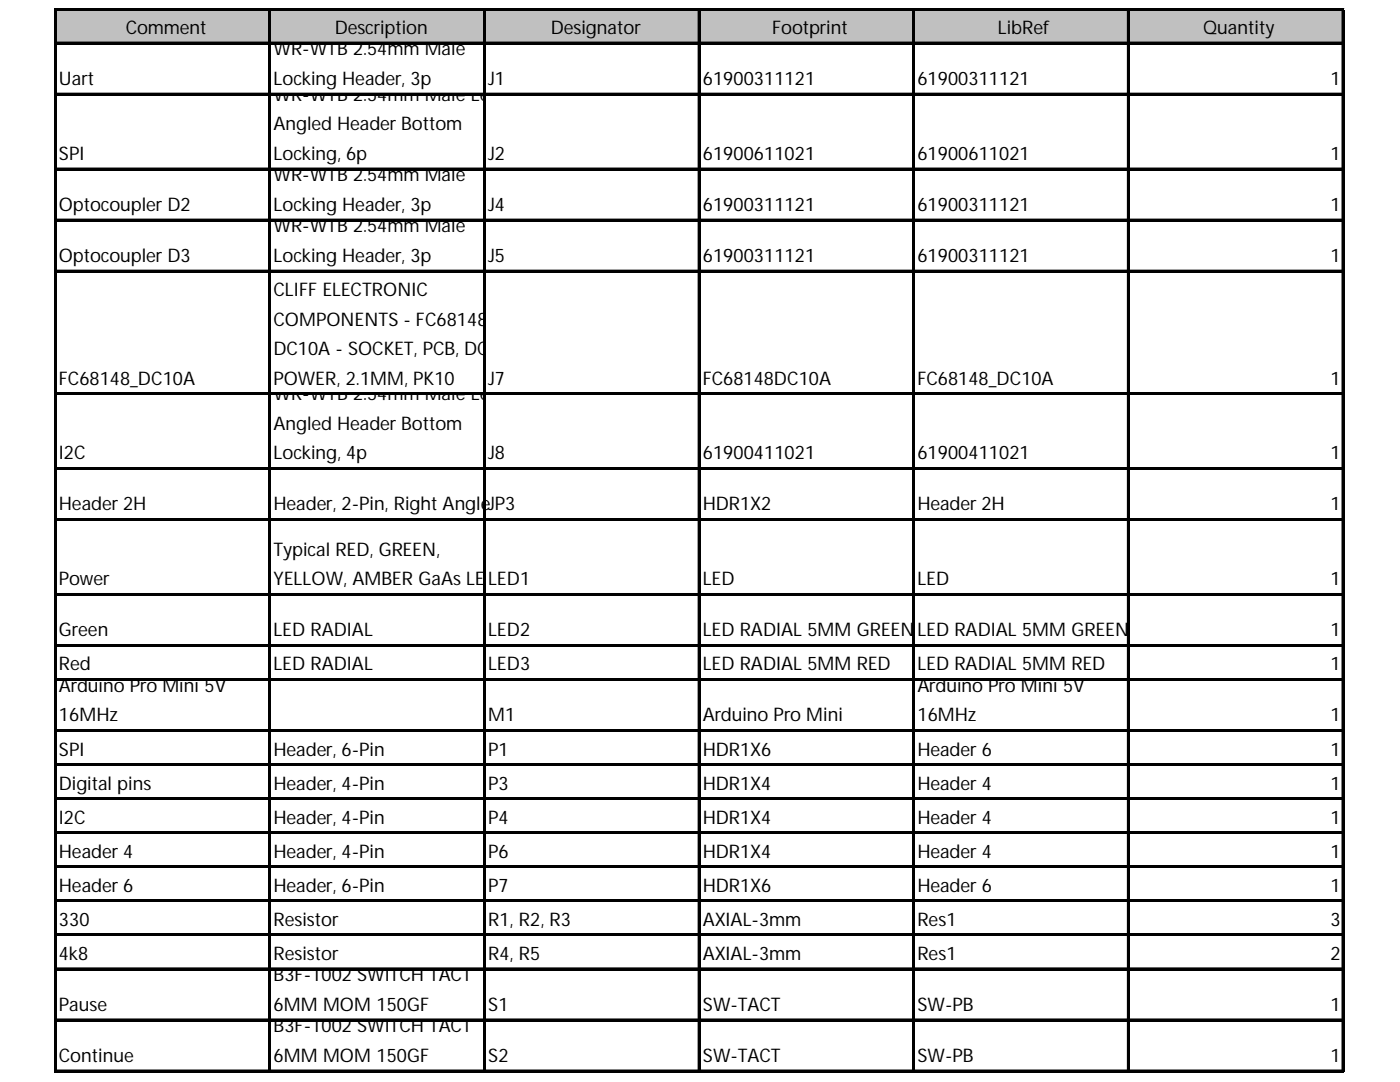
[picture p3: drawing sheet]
<svg xmlns="http://www.w3.org/2000/svg" width="279mm" height="216mm" viewBox="0 0 279 216" stroke-linecap="round" stroke-linejoin="round" font-family="sans-serif">
<defs><g id="words">
<g font-size="3.7">
<text x="25.1" y="6.8">Comment</text>
<text x="54.6" y="11.1">WR-WTB 2.54mm Male</text>
<text x="66.8" y="6.8">Description</text>
<text x="109.9" y="6.8">Designator</text>
<text x="154.1" y="6.8">Footprint</text>
<text x="199.1" y="6.8">LibRef</text>
<text x="240.1" y="6.8">Quantity</text>
<text x="11.8" y="17">Uart</text>
<text x="54.6" y="17">Locking Header, 3p</text>
<text x="97.4" y="17">J1</text>
<text x="140.3" y="17">61900311121</text>
<text x="183.1" y="17">61900311121</text>
<text x="265.6" y="17">1</text>
<text x="54.6" y="20.1">WR-WTB 2.54mm Male Left</text>
<text x="54.6" y="26">Angled Header Bottom</text>
<text x="11.8" y="31.9">SPI</text>
<text x="54.6" y="31.9">Locking, 6p</text>
<text x="97.4" y="31.9">J2</text>
<text x="140.3" y="31.9">61900611021</text>
<text x="183.1" y="31.9">61900611021</text>
<text x="265.6" y="31.9">1</text>
<text x="54.6" y="36.2">WR-WTB 2.54mm Male</text>
<text x="11.8" y="42.1">Optocoupler D2</text>
<text x="54.6" y="42.1">Locking Header, 3p</text>
<text x="54.6" y="46.4">WR-WTB 2.54mm Male</text>
<text x="97.4" y="42.1">J4</text>
<text x="140.3" y="42.1">61900311121</text>
<text x="183.1" y="42.1">61900311121</text>
<text x="265.6" y="42.1">1</text>
<text x="11.8" y="52.3">Optocoupler D3</text>
<text x="54.6" y="52.3">Locking Header, 3p</text>
<text x="97.4" y="52.3">J5</text>
<text x="140.3" y="52.3">61900311121</text>
<text x="183.1" y="52.3">61900311121</text>
<text x="265.6" y="52.3">1</text>
<text x="54.6" y="59.1">CLIFF ELECTRONIC</text>
<text x="54.6" y="65">COMPONENTS - FC68148</text>
<text x="54.6" y="70.8">DC10A - SOCKET, PCB, DC</text>
<text x="11.8" y="76.7">FC68148_DC10A</text>
<text x="54.6" y="76.7">POWER, 2.1MM, PK10</text>
<text x="97.4" y="76.7">J7</text>
<text x="140.3" y="76.7">FC68148DC10A</text>
<text x="183.1" y="76.7">FC68148_DC10A</text>
<text x="265.6" y="76.7">1</text>
<text x="54.6" y="79.9">WR-WTB 2.54mm Male Left</text>
<text x="54.6" y="85.8">Angled Header Bottom</text>
<text x="11.8" y="91.7">I2C</text>
<text x="54.6" y="91.7">Locking, 4p</text>
<text x="97.4" y="91.7">J8</text>
<text x="140.3" y="91.7">61900411021</text>
<text x="183.1" y="91.7">61900411021</text>
<text x="265.6" y="91.7">1</text>
<text x="11.8" y="101.9">Header 2H</text>
<text x="54.6" y="101.9">Header, 2-Pin, Right Angle</text>
<text x="97.4" y="101.9">JP3</text>
<text x="140.3" y="101.9">HDR1X2</text>
<text x="183.1" y="101.9">Header 2H</text>
<text x="265.6" y="101.9">1</text>
<text x="54.6" y="110.9">Typical RED, GREEN,</text>
<text x="11.8" y="116.8">Power</text>
<text x="54.6" y="116.8">YELLOW, AMBER GaAs LED</text>
<text x="97.4" y="116.8">LED1</text>
<text x="140.3" y="116.8">LED</text>
<text x="183.1" y="116.8">LED</text>
<text x="265.6" y="116.8">1</text>
<text x="11.8" y="127">Green</text>
<text x="54.6" y="127">LED RADIAL</text>
<text x="97.4" y="127">LED2</text>
<text x="140.3" y="127">LED RADIAL 5MM GREEN</text>
<text x="183.1" y="127">LED RADIAL 5MM GREEN</text>
<text x="265.6" y="127">1</text>
<text x="11.8" y="133.8">Red</text>
<text x="54.6" y="133.8">LED RADIAL</text>
<text x="97.4" y="133.8">LED3</text>
<text x="140.3" y="133.8">LED RADIAL 5MM RED</text>
<text x="183.1" y="133.8">LED RADIAL 5MM RED</text>
<text x="265.6" y="133.8">1</text>
<text x="11.8" y="138.1">Arduino Pro Mini 5V</text>
<text x="11.8" y="144">16MHz</text>
<text x="97.4" y="144">M1</text>
<text x="140.3" y="144">Arduino Pro Mini</text>
<text x="183.1" y="138.1">Arduino Pro Mini 5V</text>
<text x="183.1" y="144">16MHz</text>
<text x="265.6" y="144">1</text>
<text x="11.8" y="150.8">SPI</text>
<text x="54.6" y="150.8">Header, 6-Pin</text>
<text x="97.4" y="150.8">P1</text>
<text x="140.3" y="150.8">HDR1X6</text>
<text x="183.1" y="150.8">Header 6</text>
<text x="265.6" y="150.8">1</text>
<text x="11.8" y="157.5">Digital pins</text>
<text x="54.6" y="157.5">Header, 4-Pin</text>
<text x="97.4" y="157.5">P3</text>
<text x="140.3" y="157.5">HDR1X4</text>
<text x="183.1" y="157.5">Header 4</text>
<text x="265.6" y="157.5">1</text>
<text x="11.8" y="164.3">I2C</text>
<text x="54.6" y="164.3">Header, 4-Pin</text>
<text x="97.4" y="164.3">P4</text>
<text x="140.3" y="164.3">HDR1X4</text>
<text x="183.1" y="164.3">Header 4</text>
<text x="265.6" y="164.3">1</text>
<text x="11.8" y="171.1">Header 4</text>
<text x="54.6" y="171.1">Header, 4-Pin</text>
<text x="97.4" y="171.1">P6</text>
<text x="140.3" y="171.1">HDR1X4</text>
<text x="183.1" y="171.1">Header 4</text>
<text x="265.6" y="171.1">1</text>
<text x="11.8" y="177.9">Header 6</text>
<text x="54.6" y="177.9">Header, 6-Pin</text>
<text x="97.4" y="177.9">P7</text>
<text x="140.3" y="177.9">HDR1X6</text>
<text x="183.1" y="177.9">Header 6</text>
<text x="265.6" y="177.9">1</text>
<text x="11.8" y="184.7">330</text>
<text x="54.6" y="184.7">Resistor</text>
<text x="97.4" y="184.7">R1, R2, R3</text>
<text x="140.3" y="184.7">AXIAL-3mm</text>
<text x="183.1" y="184.7">Res1</text>
<text x="265.6" y="184.7">3</text>
<text x="11.8" y="191.5">4k8</text>
<text x="54.6" y="191.5">Resistor</text>
<text x="97.4" y="191.5">R4, R5</text>
<text x="140.3" y="191.5">AXIAL-3mm</text>
<text x="183.1" y="191.5">Res1</text>
<text x="265.6" y="191.5">2</text>
<text x="54.6" y="195.8">B3F-1002 SWITCH TACT</text>
<text x="11.8" y="201.7">Pause</text>
<text x="54.6" y="201.7">6MM MOM 150GF</text>
<text x="97.4" y="201.7">S1</text>
<text x="140.3" y="201.7">SW-TACT</text>
<text x="183.1" y="201.7">SW-PB</text>
<text x="265.6" y="201.7">1</text>
<text x="54.6" y="206">B3F-1002 SWITCH TACT</text>
<text x="11.8" y="211.9">Continue</text>
<text x="54.6" y="211.9">6MM MOM 150GF</text>
<text x="97.4" y="211.9">S2</text>
<text x="140.3" y="211.9">SW-TACT</text>
<text x="183.1" y="211.9">SW-PB</text>
<text x="265.6" y="211.9">1</text>
</g>
</g></defs>
<path d="M11.2 2h256.9v6.7h-256.9z" fill="#c0c0c0"/>
<g fill="none" stroke="#000" stroke-width=".2">
<path d="M10.8 1.6v212.4M11.2 1.6h257M11.2 8.4h257M11.2 18.6h257M53.7 2.1v211.9M96.5 2.1v211.9M139.3 2.1v211.9M182.2 2.1v211.9M225 2.1v211.9M267.8 2.1v211.9M11.2 33.5h257M11.2 43.7h257"/>
<path d="M11.2 53.9h257M11.2 78.4h257M11.2 93.3h257M11.2 103.5h257M11.2 118.4h257M11.2 128.6h257M11.2 135.4h257M11.2 145.6h257M11.2 152.4h257M11.2 159.2h257M11.2 166h257M11.2 172.8h257"/>
<path d="M11.2 179.5h257M11.2 186.3h257M11.2 193.1h257M11.2 203.3h257M11.2 213.5h257"/>
</g>
<path d="M11 1.6v212.4M53.9 2.1v211.9M96.7 2.1v211.9M139.5 2.1v211.9M182.4 2.1v211.9M225.2 2.1v211.9M268 2.1v211.9" fill="none" stroke="#000" stroke-width=".41"/>
<g fill="#000">
<path d="M11.2 1.6h257v.5h-257zM11.2 8.4h257v.5h-257zM11.2 18.6h257v.4h-257zM11.2 33.5h257v.5h-257zM11.2 43.7h257v.5h-257zM11.2 53.9h257v.5h-257zM11.2 78.4h257v.4h-257zM11.2 93.3h257v.4h-257zM11.2 103.5h257v.4h-257zM11.2 118.4h257v.5h-257zM11.2 128.6h257v.5h-257zM11.2 135.4h257v.5h-257z"/>
<path d="M11.2 145.6h257v.4h-257zM11.2 152.4h257v.4h-257zM11.2 159.2h257v.4h-257zM11.2 166h257v.4h-257zM11.2 172.8h257v.4h-257zM11.2 179.5h257v.5h-257zM11.2 186.3h257v.5h-257zM11.2 193.1h257v.5h-257zM11.2 203.3h257v.5h-257zM11.2 213.5h257v.5h-257z"/>
</g>
<use href="#words"/>
</svg>
